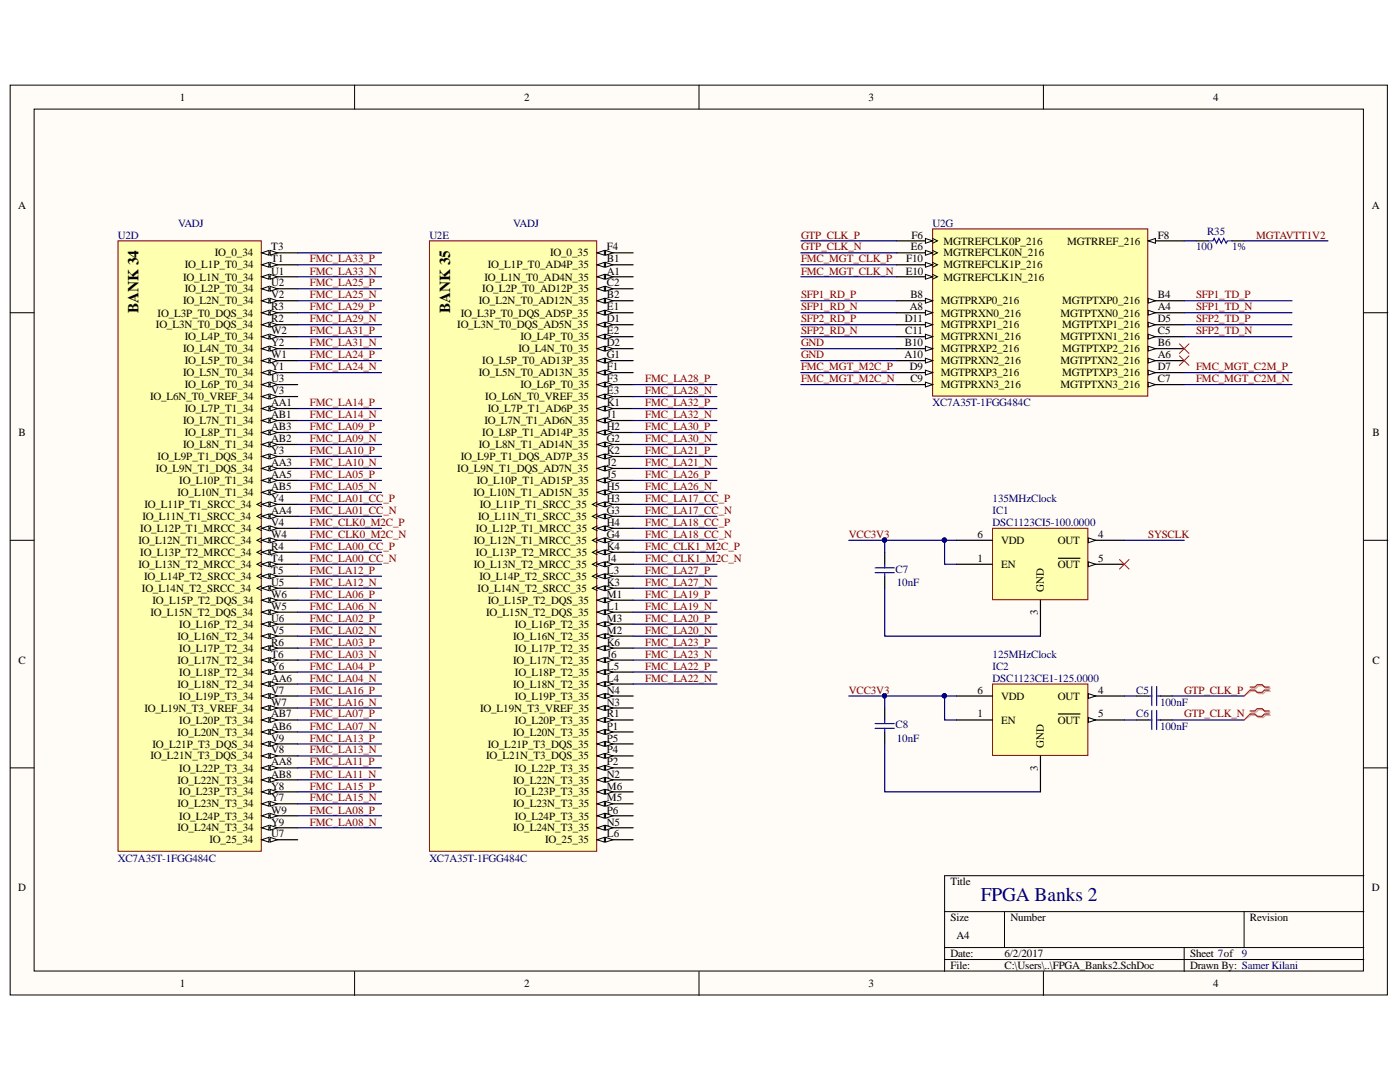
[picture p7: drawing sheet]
<svg xmlns="http://www.w3.org/2000/svg" width="279mm" height="216mm" viewBox="0 0 279 216" stroke-linecap="round" stroke-linejoin="round" font-family="sans-serif">
<defs><g id="words">
<text font-size="3.9" fill="#000080" x="195.7" y="179.9">FPGA Banks 2</text>
<g font-size="3">
<text x="27.7" y="62.4" transform="rotate(-90 27.7 62.4)">BANK 34</text>
<text x="89.8" y="62.4" transform="rotate(-90 89.8 62.4)">BANK 35</text>
</g>
<g font-size="2.2">
<text x="35.9" y="20.1">1</text>
<text x="104.6" y="20.1">2</text>
<text x="173.3" y="20.1">3</text>
<text x="242.1" y="20.1">4</text>
<text x="3.6" y="41.6">A</text>
<text x="273.8" y="41.6">A</text>
<text x="181.9" y="47.6">F6</text>
<text x="231.1" y="47.6">F8</text>
<text x="36.9" y="53.5">IO_L1P_T0_34</text>
<text x="42.9" y="51.2">IO_0_34</text>
<text x="54.1" y="50">T3</text>
<text x="54.1" y="52.3">T1</text>
<text x="97.4" y="53.5">IO_L1P_T0_AD4P_35</text>
<text x="109.8" y="51.2">IO_0_35</text>
<text x="121.1" y="50">F4</text>
<text x="121.1" y="52.3">B1</text>
<text x="180.8" y="52.3">F10</text>
<text x="181.8" y="50">E6</text>
<text x="188.3" y="51.2">MGTREFCLK0N_216</text>
<text x="188.3" y="48.8">MGTREFCLK0P_216</text>
<text x="188.3" y="53.5">MGTREFCLK1P_216</text>
<text x="213" y="48.8">MGTRREF_216</text>
<text x="36.5" y="56">IO_L1N_T0_34</text>
<text x="36.9" y="58.3">IO_L2P_T0_34</text>
<text x="54.1" y="54.8">U1</text>
<text x="54.1" y="57.2">U2</text>
<text x="54.1" y="59.5">V2</text>
<text x="96.3" y="58.3">IO_L2P_T0_AD12P_35</text>
<text x="96.7" y="56">IO_L1N_T0_AD4N_35</text>
<text x="121.1" y="54.8">A1</text>
<text x="121.1" y="57.2">C2</text>
<text x="121.1" y="59.5">B2</text>
<text x="180.8" y="54.8">E10</text>
<text x="181.7" y="59.5">B8</text>
<text x="188.3" y="56">MGTREFCLK1N_216</text>
<text x="231.1" y="59.5">B4</text>
<text x="31.1" y="65.5">IO_L3N_T0_DQS_34</text>
<text x="31.5" y="63.2">IO_L3P_T0_DQS_34</text>
<text x="36.5" y="60.7">IO_L2N_T0_34</text>
<text x="54.1" y="61.9">R3</text>
<text x="54.1" y="64.4">R2</text>
<text x="91.3" y="65.5">IO_L3N_T0_DQS_AD5N_35</text>
<text x="91.9" y="63.2">IO_L3P_T0_DQS_AD5P_35</text>
<text x="95.6" y="60.7">IO_L2N_T0_AD12N_35</text>
<text x="121.1" y="61.9">E1</text>
<text x="121.1" y="64.4">D1</text>
<text x="180.6" y="64.4">D11</text>
<text x="181.6" y="61.9">A8</text>
<text x="187.8" y="65.5">MGTPRXP1_216</text>
<text x="187.8" y="60.7">MGTPRXP0_216</text>
<text x="187.8" y="63.2">MGTPRXN0_216</text>
<text x="211.6" y="63.2">MGTPTXN0_216</text>
<text x="212" y="65.5">MGTPTXP1_216</text>
<text x="212" y="60.7">MGTPTXP0_216</text>
<text x="231.1" y="64.4">D5</text>
<text x="231.1" y="61.9">A4</text>
<text x="36.5" y="70.3">IO_L4N_T0_34</text>
<text x="36.9" y="67.9">IO_L4P_T0_34</text>
<text x="54.1" y="66.7">W2</text>
<text x="54.1" y="69.1">Y2</text>
<text x="54.1" y="71.5">W1</text>
<text x="103.4" y="70.3">IO_L4N_T0_35</text>
<text x="103.9" y="67.9">IO_L4P_T0_35</text>
<text x="121.1" y="66.7">E2</text>
<text x="121.1" y="69.1">D2</text>
<text x="121.1" y="71.5">G1</text>
<text x="180.5" y="71.5">A10</text>
<text x="180.6" y="69.1">B10</text>
<text x="180.7" y="66.7">C11</text>
<text x="187.8" y="70.3">MGTPRXP2_216</text>
<text x="187.8" y="67.9">MGTPRXN1_216</text>
<text x="211.6" y="67.9">MGTPTXN1_216</text>
<text x="212" y="70.3">MGTPTXP2_216</text>
<text x="231.1" y="69.1">B6</text>
<text x="231.1" y="71.5">A6</text>
<text x="231.1" y="66.7">C5</text>
<text x="36.5" y="75.1">IO_L5N_T0_34</text>
<text x="36.9" y="72.7">IO_L5P_T0_34</text>
<text x="36.9" y="77.5">IO_L6P_T0_34</text>
<text x="54.1" y="73.9">Y1</text>
<text x="54.1" y="76.3">U3</text>
<text x="95.6" y="75.1">IO_L5N_T0_AD13N_35</text>
<text x="96.3" y="72.7">IO_L5P_T0_AD13P_35</text>
<text x="103.9" y="77.5">IO_L6P_T0_35</text>
<text x="121.1" y="73.9">F1</text>
<text x="121.1" y="76.3">F3</text>
<text x="181.6" y="73.9">D9</text>
<text x="181.7" y="76.3">C9</text>
<text x="187.8" y="75.1">MGTPRXP3_216</text>
<text x="187.8" y="72.7">MGTPRXN2_216</text>
<text x="187.8" y="77.5">MGTPRXN3_216</text>
<text x="211.6" y="77.5">MGTPTXN3_216</text>
<text x="211.6" y="72.7">MGTPTXN2_216</text>
<text x="212" y="75.1">MGTPTXP3_216</text>
<text x="231.1" y="73.9">D7</text>
<text x="231.1" y="76.3">C7</text>
<text x="29.9" y="79.8">IO_L6N_T0_VREF_34</text>
<text x="36.9" y="82.3">IO_L7P_T1_34</text>
<text x="54.1" y="78.6">V3</text>
<text x="54.1" y="81.1">AA1</text>
<text x="54.1" y="83.5">AB1</text>
<text x="96.8" y="79.8">IO_L6N_T0_VREF_35</text>
<text x="97.4" y="82.3">IO_L7P_T1_AD6P_35</text>
<text x="121.1" y="78.6">E3</text>
<text x="121.1" y="81.1">K1</text>
<text x="121.1" y="83.5">J1</text>
<text x="3.7" y="87">B</text>
<text x="36.5" y="84.6">IO_L7N_T1_34</text>
<text x="36.5" y="89.4">IO_L8N_T1_34</text>
<text x="36.9" y="87">IO_L8P_T1_34</text>
<text x="54.1" y="85.8">AB3</text>
<text x="54.1" y="88.2">AB2</text>
<text x="95.6" y="89.4">IO_L8N_T1_AD14N_35</text>
<text x="96.3" y="87">IO_L8P_T1_AD14P_35</text>
<text x="96.7" y="84.6">IO_L7N_T1_AD6N_35</text>
<text x="121.1" y="85.8">H2</text>
<text x="121.1" y="88.2">G2</text>
<text x="273.9" y="87">B</text>
<text x="31.1" y="94.2">IO_L9N_T1_DQS_34</text>
<text x="31.5" y="91.8">IO_L9P_T1_DQS_34</text>
<text x="54.1" y="90.6">Y3</text>
<text x="54.1" y="93">AA3</text>
<text x="54.1" y="95.4">AA5</text>
<text x="91.3" y="94.2">IO_L9N_T1_DQS_AD7N_35</text>
<text x="91.9" y="91.8">IO_L9P_T1_DQS_AD7P_35</text>
<text x="121.1" y="90.6">K2</text>
<text x="121.1" y="93">J2</text>
<text x="121.1" y="95.4">J5</text>
<text x="28.8" y="101.4">IO_L11P_T1_SRCC_34</text>
<text x="35.4" y="99">IO_L10N_T1_34</text>
<text x="35.8" y="96.6">IO_L10P_T1_34</text>
<text x="54.1" y="97.8">AB5</text>
<text x="54.1" y="100.2">Y4</text>
<text x="94.5" y="99">IO_L10N_T1_AD15N_35</text>
<text x="95.2" y="96.6">IO_L10P_T1_AD15P_35</text>
<text x="95.7" y="101.4">IO_L11P_T1_SRCC_35</text>
<text x="121.1" y="97.8">H5</text>
<text x="121.1" y="100.2">H3</text>
<text x="28" y="106.1">IO_L12P_T1_MRCC_34</text>
<text x="28.4" y="103.8">IO_L11N_T1_SRCC_34</text>
<text x="54.1" y="102.6">AA4</text>
<text x="54.1" y="104.9">V4</text>
<text x="54.1" y="107.3">W4</text>
<text x="95" y="106.1">IO_L12P_T1_MRCC_35</text>
<text x="95.4" y="103.8">IO_L11N_T1_SRCC_35</text>
<text x="121.1" y="102.6">G3</text>
<text x="121.1" y="104.9">H4</text>
<text x="121.1" y="107.3">G4</text>
<text x="195.1" y="107.3">6</text>
<text x="219.2" y="107.3">4</text>
<text x="27.7" y="108.6">IO_L12N_T1_MRCC_34</text>
<text x="27.7" y="113.3">IO_L13N_T2_MRCC_34</text>
<text x="28" y="110.9">IO_L13P_T2_MRCC_34</text>
<text x="54.1" y="109.8">R4</text>
<text x="54.1" y="112.1">T4</text>
<text x="94.6" y="108.6">IO_L12N_T1_MRCC_35</text>
<text x="94.6" y="113.3">IO_L13N_T2_MRCC_35</text>
<text x="95" y="110.9">IO_L13P_T2_MRCC_35</text>
<text x="121.1" y="109.8">K4</text>
<text x="121.1" y="112.1">J4</text>
<text x="195.1" y="112.1">1</text>
<text x="199.8" y="108.6">VDD</text>
<text x="199.8" y="113.3">EN</text>
<text x="211.1" y="108.6">OUT</text>
<text x="211.1" y="113.3">OUT</text>
<text x="219.2" y="112.1">5</text>
<text x="28.3" y="118.1">IO_L14N_T2_SRCC_34</text>
<text x="28.8" y="115.7">IO_L14P_T2_SRCC_34</text>
<text x="54.1" y="114.5">T5</text>
<text x="54.1" y="116.9">U5</text>
<text x="54.1" y="119.3">W6</text>
<text x="95.3" y="118.1">IO_L14N_T2_SRCC_35</text>
<text x="95.7" y="115.7">IO_L14P_T2_SRCC_35</text>
<text x="121.1" y="114.5">L3</text>
<text x="121.1" y="116.9">K3</text>
<text x="121.1" y="119.3">M1</text>
<text x="208.3" y="118" transform="rotate(-90 208.3 118)">GND</text>
<text x="30" y="122.9">IO_L15N_T2_DQS_34</text>
<text x="30.5" y="120.5">IO_L15P_T2_DQS_34</text>
<text x="35.8" y="125.2">IO_L16P_T2_34</text>
<text x="54.1" y="121.7">W5</text>
<text x="54.1" y="124.1">U6</text>
<text x="97" y="122.9">IO_L15N_T2_DQS_35</text>
<text x="97.4" y="120.5">IO_L15P_T2_DQS_35</text>
<text x="102.8" y="125.2">IO_L16P_T2_35</text>
<text x="121.1" y="121.7">L1</text>
<text x="121.1" y="124.1">M3</text>
<text x="207.1" y="122.8" transform="rotate(-90 207.1 122.8)">3</text>
<text x="35.4" y="127.7">IO_L16N_T2_34</text>
<text x="35.8" y="130.1">IO_L17P_T2_34</text>
<text x="54.1" y="126.5">V5</text>
<text x="54.1" y="128.9">R6</text>
<text x="54.1" y="131.2">T6</text>
<text x="102.4" y="127.7">IO_L16N_T2_35</text>
<text x="102.8" y="130.1">IO_L17P_T2_35</text>
<text x="121.1" y="126.5">M2</text>
<text x="121.1" y="128.9">K6</text>
<text x="121.1" y="131.2">J6</text>
<text x="3.7" y="132.4">C</text>
<text x="35.4" y="132.4">IO_L17N_T2_34</text>
<text x="35.4" y="137.2">IO_L18N_T2_34</text>
<text x="35.8" y="134.8">IO_L18P_T2_34</text>
<text x="54.1" y="133.6">Y6</text>
<text x="54.1" y="136.1">AA6</text>
<text x="102.4" y="132.4">IO_L17N_T2_35</text>
<text x="102.4" y="137.2">IO_L18N_T2_35</text>
<text x="102.8" y="134.8">IO_L18P_T2_35</text>
<text x="121.1" y="133.6">L5</text>
<text x="121.1" y="136.1">L4</text>
<text x="273.9" y="132.4">C</text>
<text x="28.8" y="142">IO_L19N_T3_VREF_34</text>
<text x="35.8" y="139.6">IO_L19P_T3_34</text>
<text x="54.1" y="138.4">V7</text>
<text x="54.1" y="140.8">W7</text>
<text x="54.1" y="143.2">AB7</text>
<text x="95.8" y="142">IO_L19N_T3_VREF_35</text>
<text x="102.8" y="139.6">IO_L19P_T3_35</text>
<text x="121.1" y="138.4">N4</text>
<text x="121.1" y="140.8">N3</text>
<text x="121.1" y="143.2">R1</text>
<text x="195.1" y="138.4">6</text>
<text x="195.1" y="143.2">1</text>
<text x="199.8" y="139.6">VDD</text>
<text x="211.1" y="139.6">OUT</text>
<text x="219.2" y="138.4">4</text>
<text x="219.2" y="143.2">5</text>
<text x="30.5" y="149.2">IO_L21P_T3_DQS_34</text>
<text x="35.4" y="146.8">IO_L20N_T3_34</text>
<text x="35.8" y="144.4">IO_L20P_T3_34</text>
<text x="54.1" y="145.6">AB6</text>
<text x="54.1" y="148">V9</text>
<text x="97.4" y="149.2">IO_L21P_T3_DQS_35</text>
<text x="102.4" y="146.8">IO_L20N_T3_35</text>
<text x="102.8" y="144.4">IO_L20P_T3_35</text>
<text x="121.1" y="145.6">P1</text>
<text x="121.1" y="148">P5</text>
<text x="199.8" y="144.4">EN</text>
<text x="208.3" y="149.2" transform="rotate(-90 208.3 149.2)">GND</text>
<text x="211.1" y="144.4">OUT</text>
<text x="30" y="151.5">IO_L21N_T3_DQS_34</text>
<text x="35.8" y="154">IO_L22P_T3_34</text>
<text x="54.1" y="150.3">V8</text>
<text x="54.1" y="152.7">AA8</text>
<text x="54.1" y="155.2">AB8</text>
<text x="97" y="151.5">IO_L21N_T3_DQS_35</text>
<text x="102.8" y="154">IO_L22P_T3_35</text>
<text x="121.1" y="150.3">P4</text>
<text x="121.1" y="152.7">P2</text>
<text x="121.1" y="155.2">N2</text>
<text x="207.1" y="153.8" transform="rotate(-90 207.1 153.8)">3</text>
<text x="35.4" y="156.4">IO_L22N_T3_34</text>
<text x="35.4" y="161.1">IO_L23N_T3_34</text>
<text x="35.8" y="158.7">IO_L23P_T3_34</text>
<text x="54.1" y="157.5">Y8</text>
<text x="54.1" y="159.9">Y7</text>
<text x="102.4" y="156.4">IO_L22N_T3_35</text>
<text x="102.4" y="161.1">IO_L23N_T3_35</text>
<text x="102.8" y="158.7">IO_L23P_T3_35</text>
<text x="121.1" y="157.5">M6</text>
<text x="121.1" y="159.9">M5</text>
<text x="35.4" y="165.9">IO_L24N_T3_34</text>
<text x="35.8" y="163.5">IO_L24P_T3_34</text>
<text x="54.1" y="162.4">W9</text>
<text x="54.1" y="164.7">Y9</text>
<text x="54.1" y="167.1">U7</text>
<text x="102.4" y="165.9">IO_L24N_T3_35</text>
<text x="102.8" y="163.5">IO_L24P_T3_35</text>
<text x="121.1" y="162.4">P6</text>
<text x="121.1" y="164.7">N5</text>
<text x="121.1" y="167.1">L6</text>
<text x="41.8" y="168.3">IO_25_34</text>
<text x="108.8" y="168.3">IO_25_35</text>
<text x="3.6" y="177.8">D</text>
<text x="189.7" y="176.6">Title</text>
<text x="273.8" y="177.8">D</text>
<text x="189.7" y="183.8">Size</text>
<text x="201.7" y="183.8">Number</text>
<text x="249.4" y="183.8">Revision</text>
<text x="189.7" y="191">Date:</text>
<text x="190.9" y="187.4">A4</text>
<text x="200.5" y="191">6/2/2017</text>
<text x="237.5" y="191">Sheet 7of</text>
<text x="35.9" y="196.9">1</text>
<text x="104.6" y="196.9">2</text>
<text x="173.3" y="196.9">3</text>
<text x="189.7" y="193.4">File:</text>
<text x="200.5" y="193.4">C:\Users\..\FPGA_Banks2.SchDoc</text>
<text x="237.5" y="193.4">Drawn By: Samer Kilani</text>
<text x="242.1" y="196.9">4</text>
</g>
<g font-size="2.2" fill="#000080">
<text x="23.5" y="47.6">U2D</text>
<text x="35.5" y="45.2">VADJ</text>
<text x="85.7" y="47.6">U2E</text>
<text x="102.4" y="45.2">VADJ</text>
<text x="186.1" y="45.2">U2G</text>
<text x="240.9" y="46.8">R35</text>
<text x="238.7" y="50">100</text>
<text x="245.9" y="50">1%</text>
<text x="186.1" y="81.1">XC7A35T-1FGG484C</text>
<text x="198.1" y="100.2">135MHzClock</text>
<text x="198.1" y="102.6">IC1</text>
<text x="198.1" y="104.9">DSC1123CI5-100.0000</text>
<text x="178.7" y="114.2">C7</text>
<text x="179" y="116.9">10nF</text>
<text x="198.1" y="131.2">125MHzClock</text>
<text x="198.1" y="133.6">IC2</text>
<text x="198.1" y="136.1">DSC1123CE1-125.0000</text>
<text x="226.8" y="138.4">C5</text>
<text x="226.8" y="143.2">C6</text>
<text x="231.5" y="140.8">100nF</text>
<text x="178.7" y="145.4">C8</text>
<text x="179" y="148">10nF</text>
<text x="231.5" y="145.6">100nF</text>
<text x="23.5" y="171.9">XC7A35T-1FGG484C</text>
<text x="85.7" y="171.9">XC7A35T-1FGG484C</text>
<text x="247.8" y="191">9</text>
</g>
<g font-size="2.2" fill="#800000">
<text x="159.9" y="47.6">GTP_CLK_P</text>
<text x="250.7" y="47.6">MGTAVTT1V2</text>
<text x="61.8" y="52.3">FMC_LA33_P</text>
<text x="159.9" y="50">GTP_CLK_N</text>
<text x="159.9" y="52.3">FMC_MGT_CLK_P</text>
<text x="61.8" y="57.2">FMC_LA25_P</text>
<text x="61.8" y="59.5">FMC_LA25_N</text>
<text x="61.8" y="54.8">FMC_LA33_N</text>
<text x="159.9" y="54.8">FMC_MGT_CLK_N</text>
<text x="159.9" y="59.5">SFP1_RD_P</text>
<text x="238.7" y="59.5">SFP1_TD_P</text>
<text x="61.8" y="61.9">FMC_LA29_P</text>
<text x="61.8" y="64.4">FMC_LA29_N</text>
<text x="159.9" y="61.9">SFP1_RD_N</text>
<text x="159.9" y="64.4">SFP2_RD_P</text>
<text x="238.7" y="61.9">SFP1_TD_N</text>
<text x="238.7" y="64.4">SFP2_TD_P</text>
<text x="61.8" y="66.7">FMC_LA31_P</text>
<text x="61.8" y="69.1">FMC_LA31_N</text>
<text x="61.8" y="71.5">FMC_LA24_P</text>
<text x="159.9" y="69.1">GND</text>
<text x="159.9" y="71.5">GND</text>
<text x="159.9" y="66.7">SFP2_RD_N</text>
<text x="238.7" y="66.7">SFP2_TD_N</text>
<text x="61.8" y="73.9">FMC_LA24_N</text>
<text x="128.7" y="76.3">FMC_LA28_P</text>
<text x="159.9" y="73.9">FMC_MGT_M2C_P</text>
<text x="159.9" y="76.3">FMC_MGT_M2C_N</text>
<text x="238.7" y="73.9">FMC_MGT_C2M_P</text>
<text x="238.7" y="76.3">FMC_MGT_C2M_N</text>
<text x="61.8" y="81.1">FMC_LA14_P</text>
<text x="61.8" y="83.5">FMC_LA14_N</text>
<text x="128.7" y="78.6">FMC_LA28_N</text>
<text x="128.7" y="81.1">FMC_LA32_P</text>
<text x="128.7" y="83.5">FMC_LA32_N</text>
<text x="61.8" y="85.8">FMC_LA09_P</text>
<text x="61.8" y="88.2">FMC_LA09_N</text>
<text x="128.7" y="85.8">FMC_LA30_P</text>
<text x="128.7" y="88.2">FMC_LA30_N</text>
<text x="61.8" y="90.6">FMC_LA10_P</text>
<text x="61.8" y="93">FMC_LA10_N</text>
<text x="61.8" y="95.4">FMC_LA05_P</text>
<text x="128.7" y="95.4">FMC_LA26_P</text>
<text x="128.7" y="90.6">FMC_LA21_P</text>
<text x="128.7" y="93">FMC_LA21_N</text>
<text x="61.8" y="100.2">FMC_LA01_CC_P</text>
<text x="61.8" y="97.8">FMC_LA05_N</text>
<text x="128.7" y="100.2">FMC_LA17_CC_P</text>
<text x="128.7" y="97.8">FMC_LA26_N</text>
<text x="61.8" y="102.6">FMC_LA01_CC_N</text>
<text x="61.8" y="104.9">FMC_CLK0_M2C_P</text>
<text x="61.8" y="107.3">FMC_CLK0_M2C_N</text>
<text x="128.7" y="104.9">FMC_LA18_CC_P</text>
<text x="128.7" y="107.3">FMC_LA18_CC_N</text>
<text x="128.7" y="102.6">FMC_LA17_CC_N</text>
<text x="169.4" y="107.3">VCC3V3</text>
<text x="229.1" y="107.3">SYSCLK</text>
<text x="61.8" y="109.8">FMC_LA00_CC_P</text>
<text x="61.8" y="112.1">FMC_LA00_CC_N</text>
<text x="128.7" y="109.8">FMC_CLK1_M2C_P</text>
<text x="128.7" y="112.1">FMC_CLK1_M2C_N</text>
<text x="61.8" y="119.3">FMC_LA06_P</text>
<text x="61.8" y="114.5">FMC_LA12_P</text>
<text x="61.8" y="116.9">FMC_LA12_N</text>
<text x="128.7" y="114.5">FMC_LA27_P</text>
<text x="128.7" y="116.9">FMC_LA27_N</text>
<text x="128.7" y="119.3">FMC_LA19_P</text>
<text x="61.8" y="121.7">FMC_LA06_N</text>
<text x="61.8" y="124.1">FMC_LA02_P</text>
<text x="128.7" y="124.1">FMC_LA20_P</text>
<text x="128.7" y="121.7">FMC_LA19_N</text>
<text x="61.8" y="128.9">FMC_LA03_P</text>
<text x="61.8" y="131.2">FMC_LA03_N</text>
<text x="61.8" y="126.5">FMC_LA02_N</text>
<text x="128.7" y="126.5">FMC_LA20_N</text>
<text x="128.7" y="128.9">FMC_LA23_P</text>
<text x="128.7" y="131.2">FMC_LA23_N</text>
<text x="61.8" y="133.6">FMC_LA04_P</text>
<text x="61.8" y="136.1">FMC_LA04_N</text>
<text x="128.7" y="133.6">FMC_LA22_P</text>
<text x="128.7" y="136.1">FMC_LA22_N</text>
<text x="61.8" y="138.4">FMC_LA16_P</text>
<text x="61.8" y="140.8">FMC_LA16_N</text>
<text x="61.8" y="143.2">FMC_LA07_P</text>
<text x="169.4" y="138.4">VCC3V3</text>
<text x="236.3" y="138.4">GTP_CLK_P</text>
<text x="236.3" y="143.2">GTP_CLK_N</text>
<text x="61.8" y="148">FMC_LA13_P</text>
<text x="61.8" y="145.6">FMC_LA07_N</text>
<text x="61.8" y="150.3">FMC_LA13_N</text>
<text x="61.8" y="152.7">FMC_LA11_P</text>
<text x="61.8" y="155.2">FMC_LA11_N</text>
<text x="61.8" y="157.5">FMC_LA15_P</text>
<text x="61.8" y="159.9">FMC_LA15_N</text>
<text x="61.8" y="162.4">FMC_LA08_P</text>
<text x="61.8" y="164.7">FMC_LA08_N</text>
</g>
</g></defs>
<g fill="#fffcf8" stroke="#000" stroke-width=".2">
<path d="M2 17h274.9v181.5h-274.9z"/>
<path d="M6.8 21.8h265.3v172h-265.3z"/>
</g>
<g fill="none" stroke="#000" stroke-width=".2">
<path d="M70.8 17v4.8M139.5 17v4.8M208.2 17v4.8M2 62.4h4.8M272.2 62.4h4.8M2 107.8h4.8M272.2 107.8h4.8M2 153.2h4.8M272.2 153.2h4.8M272.2 174.7h-83.7v19.2M70.8 193.9v4.7M139.5 193.9v4.7"/>
<path d="M188.5 181.9h83.7M188.5 189.1h83.7M188.5 191.5h83.7M200.5 181.9v7.2M208.2 193.9v4.7M236.3 189.1v4.8M248.3 181.9v7.2"/>
</g>
<path d="M23.5 48.1h28.6v121.8h-28.6z" fill="#ffffb0" stroke="#800000" stroke-width=".2"/>
<path d="M52.2 50.5h7.2" fill="none" stroke="#000" stroke-width=".24"/>
<path d="M52.2 50.5l1.5-.5v.9z" fill="#fffcf8"/>
<path d="M52.2 50.5l1.5-.5v.9z" fill="none" stroke="#000" stroke-width=".2"/>
<path d="M53.9 50l1.4 .5-1.4 .4z" fill="#fffcf8"/>
<path d="M53.9 50l1.4 .5-1.4 .4z" fill="none" stroke="#000" stroke-width=".2"/>
<path d="M52.2 52.8h7.2" fill="none" stroke="#000" stroke-width=".24"/>
<path d="M52.2 52.8l1.5-.4v.9z" fill="#fffcf8"/>
<path d="M52.2 52.8l1.5-.4v.9z" fill="none" stroke="#000" stroke-width=".2"/>
<path d="M53.9 52.4l1.4 .4-1.4 .5z" fill="#fffcf8"/>
<path d="M53.9 52.4l1.4 .4-1.4 .5z" fill="none" stroke="#000" stroke-width=".2"/>
<path d="M52.2 55.2h7.2" fill="none" stroke="#000" stroke-width=".24"/>
<path d="M52.2 55.2l1.5-.4v.9z" fill="#fffcf8"/>
<path d="M52.2 55.2l1.5-.4v.9z" fill="none" stroke="#000" stroke-width=".2"/>
<path d="M53.9 54.8l1.4 .4-1.4 .5z" fill="#fffcf8"/>
<path d="M53.9 54.8l1.4 .4-1.4 .5z" fill="none" stroke="#000" stroke-width=".2"/>
<path d="M52.2 57.6h7.2" fill="none" stroke="#000" stroke-width=".24"/>
<path d="M52.2 57.6l1.5-.5v1z" fill="#fffcf8"/>
<path d="M52.2 57.6l1.5-.5v1z" fill="none" stroke="#000" stroke-width=".2"/>
<path d="M53.9 57.1l1.4 .5-1.4 .5z" fill="#fffcf8"/>
<path d="M53.9 57.1l1.4 .5-1.4 .5z" fill="none" stroke="#000" stroke-width=".2"/>
<path d="M52.2 60h7.2" fill="none" stroke="#000" stroke-width=".24"/>
<path d="M52.2 60l1.5-.5v1z" fill="#fffcf8"/>
<path d="M52.2 60l1.5-.5v1z" fill="none" stroke="#000" stroke-width=".2"/>
<path d="M53.9 59.5l1.4 .5-1.4 .5z" fill="#fffcf8"/>
<path d="M53.9 59.5l1.4 .5-1.4 .5z" fill="none" stroke="#000" stroke-width=".2"/>
<path d="M52.2 62.4h7.2" fill="none" stroke="#000" stroke-width=".24"/>
<path d="M52.2 62.4l1.5-.5v1z" fill="#fffcf8"/>
<path d="M52.2 62.4l1.5-.5v1z" fill="none" stroke="#000" stroke-width=".2"/>
<path d="M53.9 61.9l1.4 .5-1.4 .5z" fill="#fffcf8"/>
<path d="M53.9 61.9l1.4 .5-1.4 .5z" fill="none" stroke="#000" stroke-width=".2"/>
<path d="M52.2 64.8h7.2" fill="none" stroke="#000" stroke-width=".24"/>
<path d="M52.2 64.8l1.5-.5v1z" fill="#fffcf8"/>
<path d="M52.2 64.8l1.5-.5v1z" fill="none" stroke="#000" stroke-width=".2"/>
<path d="M53.9 64.3l1.4 .5-1.4 .5z" fill="#fffcf8"/>
<path d="M53.9 64.3l1.4 .5-1.4 .5z" fill="none" stroke="#000" stroke-width=".2"/>
<path d="M52.2 67.2h7.2" fill="none" stroke="#000" stroke-width=".24"/>
<path d="M52.2 67.2l1.5-.5v1z" fill="#fffcf8"/>
<path d="M52.2 67.2l1.5-.5v1z" fill="none" stroke="#000" stroke-width=".2"/>
<path d="M53.9 66.7l1.4 .5-1.4 .5z" fill="#fffcf8"/>
<path d="M53.9 66.7l1.4 .5-1.4 .5z" fill="none" stroke="#000" stroke-width=".2"/>
<path d="M52.2 69.6h7.2" fill="none" stroke="#000" stroke-width=".24"/>
<path d="M52.2 69.6l1.5-.5v.9z" fill="#fffcf8"/>
<path d="M52.2 69.6l1.5-.5v.9z" fill="none" stroke="#000" stroke-width=".2"/>
<path d="M53.9 69.1l1.4 .5-1.4 .4z" fill="#fffcf8"/>
<path d="M53.9 69.1l1.4 .5-1.4 .4z" fill="none" stroke="#000" stroke-width=".2"/>
<path d="M52.2 72h7.2" fill="none" stroke="#000" stroke-width=".24"/>
<path d="M52.2 72l1.5-.5v.9z" fill="#fffcf8"/>
<path d="M52.2 72l1.5-.5v.9z" fill="none" stroke="#000" stroke-width=".2"/>
<path d="M53.9 71.5l1.4 .5-1.4 .4z" fill="#fffcf8"/>
<path d="M53.9 71.5l1.4 .5-1.4 .4z" fill="none" stroke="#000" stroke-width=".2"/>
<path d="M52.2 74.4h7.2" fill="none" stroke="#000" stroke-width=".24"/>
<path d="M52.2 74.4l1.5-.5v.9z" fill="#fffcf8"/>
<path d="M52.2 74.4l1.5-.5v.9z" fill="none" stroke="#000" stroke-width=".2"/>
<path d="M53.9 73.9l1.4 .5-1.4 .4z" fill="#fffcf8"/>
<path d="M53.9 73.9l1.4 .5-1.4 .4z" fill="none" stroke="#000" stroke-width=".2"/>
<path d="M52.2 76.7h7.2" fill="none" stroke="#000" stroke-width=".24"/>
<path d="M52.2 76.7l1.5-.4v.9z" fill="#fffcf8"/>
<path d="M52.2 76.7l1.5-.4v.9z" fill="none" stroke="#000" stroke-width=".2"/>
<path d="M53.9 76.3l1.4 .4-1.4 .5z" fill="#fffcf8"/>
<path d="M53.9 76.3l1.4 .4-1.4 .5z" fill="none" stroke="#000" stroke-width=".2"/>
<path d="M52.2 79.1h7.2" fill="none" stroke="#000" stroke-width=".24"/>
<path d="M52.2 79.1l1.5-.4v.9z" fill="#fffcf8"/>
<path d="M52.2 79.1l1.5-.4v.9z" fill="none" stroke="#000" stroke-width=".2"/>
<path d="M53.9 78.7l1.4 .4-1.4 .5z" fill="#fffcf8"/>
<path d="M53.9 78.7l1.4 .4-1.4 .5z" fill="none" stroke="#000" stroke-width=".2"/>
<path d="M52.2 81.5h7.2" fill="none" stroke="#000" stroke-width=".24"/>
<path d="M52.2 81.5l1.5-.5v1z" fill="#fffcf8"/>
<path d="M52.2 81.5l1.5-.5v1z" fill="none" stroke="#000" stroke-width=".2"/>
<path d="M53.9 81l1.4 .5-1.4 .5z" fill="#fffcf8"/>
<path d="M53.9 81l1.4 .5-1.4 .5z" fill="none" stroke="#000" stroke-width=".2"/>
<path d="M52.2 83.9h7.2" fill="none" stroke="#000" stroke-width=".24"/>
<path d="M52.2 83.9l1.5-.5v1z" fill="#fffcf8"/>
<path d="M52.2 83.9l1.5-.5v1z" fill="none" stroke="#000" stroke-width=".2"/>
<path d="M53.9 83.4l1.4 .5-1.4 .5z" fill="#fffcf8"/>
<path d="M53.9 83.4l1.4 .5-1.4 .5z" fill="none" stroke="#000" stroke-width=".2"/>
<path d="M52.2 86.3h7.2" fill="none" stroke="#000" stroke-width=".24"/>
<path d="M52.2 86.3l1.5-.5v1z" fill="#fffcf8"/>
<path d="M52.2 86.3l1.5-.5v1z" fill="none" stroke="#000" stroke-width=".2"/>
<path d="M53.9 85.8l1.4 .5-1.4 .5z" fill="#fffcf8"/>
<path d="M53.9 85.8l1.4 .5-1.4 .5z" fill="none" stroke="#000" stroke-width=".2"/>
<path d="M52.2 88.7h7.2" fill="none" stroke="#000" stroke-width=".24"/>
<path d="M52.2 88.7l1.5-.5v1z" fill="#fffcf8"/>
<path d="M52.2 88.7l1.5-.5v1z" fill="none" stroke="#000" stroke-width=".2"/>
<path d="M53.9 88.2l1.4 .5-1.4 .5z" fill="#fffcf8"/>
<path d="M53.9 88.2l1.4 .5-1.4 .5z" fill="none" stroke="#000" stroke-width=".2"/>
<path d="M52.2 91.1h7.2" fill="none" stroke="#000" stroke-width=".24"/>
<path d="M52.2 91.1l1.5-.5v1z" fill="#fffcf8"/>
<path d="M52.2 91.1l1.5-.5v1z" fill="none" stroke="#000" stroke-width=".2"/>
<path d="M53.9 90.6l1.4 .5-1.4 .5z" fill="#fffcf8"/>
<path d="M53.9 90.6l1.4 .5-1.4 .5z" fill="none" stroke="#000" stroke-width=".2"/>
<path d="M52.2 93.5h7.2" fill="none" stroke="#000" stroke-width=".24"/>
<path d="M52.2 93.5l1.5-.5v.9z" fill="#fffcf8"/>
<path d="M52.2 93.5l1.5-.5v.9z" fill="none" stroke="#000" stroke-width=".2"/>
<path d="M53.9 93l1.4 .5-1.4 .4z" fill="#fffcf8"/>
<path d="M53.9 93l1.4 .5-1.4 .4z" fill="none" stroke="#000" stroke-width=".2"/>
<path d="M52.2 95.9h7.2" fill="none" stroke="#000" stroke-width=".24"/>
<path d="M52.2 95.9l1.5-.5v.9z" fill="#fffcf8"/>
<path d="M52.2 95.9l1.5-.5v.9z" fill="none" stroke="#000" stroke-width=".2"/>
<path d="M53.9 95.4l1.4 .5-1.4 .4z" fill="#fffcf8"/>
<path d="M53.9 95.4l1.4 .5-1.4 .4z" fill="none" stroke="#000" stroke-width=".2"/>
<path d="M52.2 98.3h7.2" fill="none" stroke="#000" stroke-width=".24"/>
<path d="M52.2 98.3l1.5-.5v.9z" fill="#fffcf8"/>
<path d="M52.2 98.3l1.5-.5v.9z" fill="none" stroke="#000" stroke-width=".2"/>
<path d="M53.9 97.8l1.4 .5-1.4 .4z" fill="#fffcf8"/>
<path d="M53.9 97.8l1.4 .5-1.4 .4zM52.2 100.2l-.9 .4 .9 .5" fill="none" stroke="#000" stroke-width=".2"/>
<path d="M52.2 100.6h7.2" fill="none" stroke="#000" stroke-width=".24"/>
<path d="M52.2 100.6l1.5-.4v.9z" fill="#fffcf8"/>
<path d="M52.2 100.6l1.5-.4v.9z" fill="none" stroke="#000" stroke-width=".2"/>
<path d="M53.9 100.2l1.4 .4-1.4 .5z" fill="#fffcf8"/>
<path d="M52.2 102.6l-.9 .4 .9 .5M53.9 100.2l1.4 .4-1.4 .5z" fill="none" stroke="#000" stroke-width=".2"/>
<path d="M52.2 103h7.2" fill="none" stroke="#000" stroke-width=".24"/>
<path d="M52.2 103l1.5-.4v.9z" fill="#fffcf8"/>
<path d="M52.2 103l1.5-.4v.9z" fill="none" stroke="#000" stroke-width=".2"/>
<path d="M53.9 102.6l1.4 .4-1.4 .5z" fill="#fffcf8"/>
<path d="M52.2 104.9l-.9 .5 .9 .5M53.9 102.6l1.4 .4-1.4 .5z" fill="none" stroke="#000" stroke-width=".2"/>
<path d="M52.2 105.4h7.2" fill="none" stroke="#000" stroke-width=".24"/>
<path d="M52.2 105.4l1.5-.5v1z" fill="#fffcf8"/>
<path d="M52.2 105.4l1.5-.5v1z" fill="none" stroke="#000" stroke-width=".2"/>
<path d="M53.9 104.9l1.4 .5-1.4 .5z" fill="#fffcf8"/>
<path d="M52.2 107.3l-.9 .5 .9 .5M53.9 104.9l1.4 .5-1.4 .5z" fill="none" stroke="#000" stroke-width=".2"/>
<path d="M52.2 107.8h7.2" fill="none" stroke="#000" stroke-width=".24"/>
<path d="M52.2 107.8l1.5-.5v1z" fill="#fffcf8"/>
<path d="M52.2 107.8l1.5-.5v1z" fill="none" stroke="#000" stroke-width=".2"/>
<path d="M53.9 107.3l1.4 .5-1.4 .5z" fill="#fffcf8"/>
<path d="M52.2 109.7l-.9 .5 .9 .5M53.9 107.3l1.4 .5-1.4 .5z" fill="none" stroke="#000" stroke-width=".2"/>
<path d="M52.2 110.2h7.2" fill="none" stroke="#000" stroke-width=".24"/>
<path d="M52.2 110.2l1.5-.5v1z" fill="#fffcf8"/>
<path d="M52.2 110.2l1.5-.5v1z" fill="none" stroke="#000" stroke-width=".2"/>
<path d="M53.9 109.7l1.4 .5-1.4 .5z" fill="#fffcf8"/>
<path d="M52.2 112.1l-.9 .5 .9 .5M53.9 109.7l1.4 .5-1.4 .5z" fill="none" stroke="#000" stroke-width=".2"/>
<path d="M52.2 112.6h7.2" fill="none" stroke="#000" stroke-width=".24"/>
<path d="M52.2 112.6l1.5-.5v1z" fill="#fffcf8"/>
<path d="M52.2 112.6l1.5-.5v1z" fill="none" stroke="#000" stroke-width=".2"/>
<path d="M53.9 112.1l1.4 .5-1.4 .5z" fill="#fffcf8"/>
<path d="M52.2 114.5l-.9 .5 .9 .5M53.9 112.1l1.4 .5-1.4 .5z" fill="none" stroke="#000" stroke-width=".2"/>
<path d="M52.2 115h7.2" fill="none" stroke="#000" stroke-width=".24"/>
<path d="M52.2 115l1.5-.5v1z" fill="#fffcf8"/>
<path d="M52.2 115l1.5-.5v1z" fill="none" stroke="#000" stroke-width=".2"/>
<path d="M53.9 114.5l1.4 .5-1.4 .5z" fill="#fffcf8"/>
<path d="M52.2 116.9l-.9 .5 .9 .4M53.9 114.5l1.4 .5-1.4 .5z" fill="none" stroke="#000" stroke-width=".2"/>
<path d="M52.2 117.4h7.2" fill="none" stroke="#000" stroke-width=".24"/>
<path d="M52.2 117.4l1.5-.5v.9z" fill="#fffcf8"/>
<path d="M52.2 117.4l1.5-.5v.9z" fill="none" stroke="#000" stroke-width=".2"/>
<path d="M53.9 116.9l1.4 .5-1.4 .4z" fill="#fffcf8"/>
<path d="M53.9 116.9l1.4 .5-1.4 .4z" fill="none" stroke="#000" stroke-width=".2"/>
<path d="M52.2 119.8h7.2" fill="none" stroke="#000" stroke-width=".24"/>
<path d="M52.2 119.8l1.5-.5v.9z" fill="#fffcf8"/>
<path d="M52.2 119.8l1.5-.5v.9z" fill="none" stroke="#000" stroke-width=".2"/>
<path d="M53.9 119.3l1.4 .5-1.4 .4z" fill="#fffcf8"/>
<path d="M53.9 119.3l1.4 .5-1.4 .4z" fill="none" stroke="#000" stroke-width=".2"/>
<path d="M52.2 122.2h7.2" fill="none" stroke="#000" stroke-width=".24"/>
<path d="M52.2 122.2l1.5-.5v.9z" fill="#fffcf8"/>
<path d="M52.2 122.2l1.5-.5v.9z" fill="none" stroke="#000" stroke-width=".2"/>
<path d="M53.9 121.7l1.4 .5-1.4 .4z" fill="#fffcf8"/>
<path d="M53.9 121.7l1.4 .5-1.4 .4z" fill="none" stroke="#000" stroke-width=".2"/>
<path d="M52.2 124.5h7.2" fill="none" stroke="#000" stroke-width=".24"/>
<path d="M52.2 124.5l1.5-.4v.9z" fill="#fffcf8"/>
<path d="M52.2 124.5l1.5-.4v.9z" fill="none" stroke="#000" stroke-width=".2"/>
<path d="M53.9 124.1l1.4 .4-1.4 .5z" fill="#fffcf8"/>
<path d="M53.9 124.1l1.4 .4-1.4 .5z" fill="none" stroke="#000" stroke-width=".2"/>
<path d="M52.2 126.9h7.2" fill="none" stroke="#000" stroke-width=".24"/>
<path d="M52.2 126.9l1.5-.4v.9z" fill="#fffcf8"/>
<path d="M52.2 126.9l1.5-.4v.9z" fill="none" stroke="#000" stroke-width=".2"/>
<path d="M53.9 126.5l1.4 .4-1.4 .5z" fill="#fffcf8"/>
<path d="M53.9 126.5l1.4 .4-1.4 .5z" fill="none" stroke="#000" stroke-width=".2"/>
<path d="M52.2 129.3h7.2" fill="none" stroke="#000" stroke-width=".24"/>
<path d="M52.2 129.3l1.5-.5v1z" fill="#fffcf8"/>
<path d="M52.2 129.3l1.5-.5v1z" fill="none" stroke="#000" stroke-width=".2"/>
<path d="M53.9 128.8l1.4 .5-1.4 .5z" fill="#fffcf8"/>
<path d="M53.9 128.8l1.4 .5-1.4 .5z" fill="none" stroke="#000" stroke-width=".2"/>
<path d="M52.2 131.7h7.2" fill="none" stroke="#000" stroke-width=".24"/>
<path d="M52.2 131.7l1.5-.5v1z" fill="#fffcf8"/>
<path d="M52.2 131.7l1.5-.5v1z" fill="none" stroke="#000" stroke-width=".2"/>
<path d="M53.9 131.2l1.4 .5-1.4 .5z" fill="#fffcf8"/>
<path d="M53.9 131.2l1.4 .5-1.4 .5z" fill="none" stroke="#000" stroke-width=".2"/>
<path d="M52.2 134.1h7.2" fill="none" stroke="#000" stroke-width=".24"/>
<path d="M52.2 134.1l1.5-.5v1z" fill="#fffcf8"/>
<path d="M52.2 134.1l1.5-.5v1z" fill="none" stroke="#000" stroke-width=".2"/>
<path d="M53.9 133.6l1.4 .5-1.4 .5z" fill="#fffcf8"/>
<path d="M53.9 133.6l1.4 .5-1.4 .5z" fill="none" stroke="#000" stroke-width=".2"/>
<path d="M52.2 136.5h7.2" fill="none" stroke="#000" stroke-width=".24"/>
<path d="M52.2 136.5l1.5-.5v1z" fill="#fffcf8"/>
<path d="M52.2 136.5l1.5-.5v1z" fill="none" stroke="#000" stroke-width=".2"/>
<path d="M53.9 136l1.4 .5-1.4 .5z" fill="#fffcf8"/>
<path d="M53.9 136l1.4 .5-1.4 .5z" fill="none" stroke="#000" stroke-width=".2"/>
<path d="M52.2 138.9h7.2" fill="none" stroke="#000" stroke-width=".24"/>
<path d="M52.2 138.9l1.5-.5v1z" fill="#fffcf8"/>
<path d="M52.2 138.9l1.5-.5v1z" fill="none" stroke="#000" stroke-width=".2"/>
<path d="M53.9 138.4l1.4 .5-1.4 .5z" fill="#fffcf8"/>
<path d="M53.9 138.4l1.4 .5-1.4 .5z" fill="none" stroke="#000" stroke-width=".2"/>
<path d="M52.2 141.3h7.2" fill="none" stroke="#000" stroke-width=".24"/>
<path d="M52.2 141.3l1.5-.5v1z" fill="#fffcf8"/>
<path d="M52.2 141.3l1.5-.5v1z" fill="none" stroke="#000" stroke-width=".2"/>
<path d="M53.9 140.8l1.4 .5-1.4 .5z" fill="#fffcf8"/>
<path d="M53.9 140.8l1.4 .5-1.4 .5z" fill="none" stroke="#000" stroke-width=".2"/>
<path d="M52.2 143.7h7.2" fill="none" stroke="#000" stroke-width=".24"/>
<path d="M52.2 143.7l1.5-.5v.9z" fill="#fffcf8"/>
<path d="M52.2 143.7l1.5-.5v.9z" fill="none" stroke="#000" stroke-width=".2"/>
<path d="M53.9 143.2l1.4 .5-1.4 .4z" fill="#fffcf8"/>
<path d="M53.9 143.2l1.4 .5-1.4 .4z" fill="none" stroke="#000" stroke-width=".2"/>
<path d="M52.2 146.1h7.2" fill="none" stroke="#000" stroke-width=".24"/>
<path d="M52.2 146.1l1.5-.5v.9z" fill="#fffcf8"/>
<path d="M52.2 146.1l1.5-.5v.9z" fill="none" stroke="#000" stroke-width=".2"/>
<path d="M53.9 145.6l1.4 .5-1.4 .4z" fill="#fffcf8"/>
<path d="M53.9 145.6l1.4 .5-1.4 .4z" fill="none" stroke="#000" stroke-width=".2"/>
<path d="M52.2 148.4h7.2" fill="none" stroke="#000" stroke-width=".24"/>
<path d="M52.2 148.4l1.5-.4v.9z" fill="#fffcf8"/>
<path d="M52.2 148.4l1.5-.4v.9z" fill="none" stroke="#000" stroke-width=".2"/>
<path d="M53.9 148l1.4 .4-1.4 .5z" fill="#fffcf8"/>
<path d="M53.9 148l1.4 .4-1.4 .5z" fill="none" stroke="#000" stroke-width=".2"/>
<path d="M52.2 150.8h7.2" fill="none" stroke="#000" stroke-width=".24"/>
<path d="M52.2 150.8l1.5-.4v.9z" fill="#fffcf8"/>
<path d="M52.2 150.8l1.5-.4v.9z" fill="none" stroke="#000" stroke-width=".2"/>
<path d="M53.9 150.4l1.4 .4-1.4 .5z" fill="#fffcf8"/>
<path d="M53.9 150.4l1.4 .4-1.4 .5z" fill="none" stroke="#000" stroke-width=".2"/>
<path d="M52.2 153.2h7.2" fill="none" stroke="#000" stroke-width=".24"/>
<path d="M52.2 153.2l1.5-.5v1z" fill="#fffcf8"/>
<path d="M52.2 153.2l1.5-.5v1z" fill="none" stroke="#000" stroke-width=".2"/>
<path d="M53.9 152.7l1.4 .5-1.4 .5z" fill="#fffcf8"/>
<path d="M53.9 152.7l1.4 .5-1.4 .5z" fill="none" stroke="#000" stroke-width=".2"/>
<path d="M52.2 155.6h7.2" fill="none" stroke="#000" stroke-width=".24"/>
<path d="M52.2 155.6l1.5-.5v1z" fill="#fffcf8"/>
<path d="M52.2 155.6l1.5-.5v1z" fill="none" stroke="#000" stroke-width=".2"/>
<path d="M53.9 155.1l1.4 .5-1.4 .5z" fill="#fffcf8"/>
<path d="M53.9 155.1l1.4 .5-1.4 .5z" fill="none" stroke="#000" stroke-width=".2"/>
<path d="M52.2 158h7.2" fill="none" stroke="#000" stroke-width=".24"/>
<path d="M52.2 158l1.5-.5v1z" fill="#fffcf8"/>
<path d="M52.2 158l1.5-.5v1z" fill="none" stroke="#000" stroke-width=".2"/>
<path d="M53.9 157.5l1.4 .5-1.4 .5z" fill="#fffcf8"/>
<path d="M53.9 157.5l1.4 .5-1.4 .5z" fill="none" stroke="#000" stroke-width=".2"/>
<path d="M52.2 160.4h7.2" fill="none" stroke="#000" stroke-width=".24"/>
<path d="M52.2 160.4l1.5-.5v1z" fill="#fffcf8"/>
<path d="M52.2 160.4l1.5-.5v1z" fill="none" stroke="#000" stroke-width=".2"/>
<path d="M53.9 159.9l1.4 .5-1.4 .5z" fill="#fffcf8"/>
<path d="M53.9 159.9l1.4 .5-1.4 .5z" fill="none" stroke="#000" stroke-width=".2"/>
<path d="M52.2 162.8h7.2" fill="none" stroke="#000" stroke-width=".24"/>
<path d="M52.2 162.8l1.5-.5v1z" fill="#fffcf8"/>
<path d="M52.2 162.8l1.5-.5v1z" fill="none" stroke="#000" stroke-width=".2"/>
<path d="M53.9 162.3l1.4 .5-1.4 .5z" fill="#fffcf8"/>
<path d="M53.9 162.3l1.4 .5-1.4 .5z" fill="none" stroke="#000" stroke-width=".2"/>
<path d="M52.2 165.2h7.2" fill="none" stroke="#000" stroke-width=".24"/>
<path d="M52.2 165.2l1.5-.5v1z" fill="#fffcf8"/>
<path d="M52.2 165.2l1.5-.5v1z" fill="none" stroke="#000" stroke-width=".2"/>
<path d="M53.9 164.7l1.4 .5-1.4 .5z" fill="#fffcf8"/>
<path d="M53.9 164.7l1.4 .5-1.4 .5z" fill="none" stroke="#000" stroke-width=".2"/>
<path d="M52.2 167.6h7.2" fill="none" stroke="#000" stroke-width=".24"/>
<path d="M52.2 167.6l1.5-.5v.9z" fill="#fffcf8"/>
<path d="M52.2 167.6l1.5-.5v.9z" fill="none" stroke="#000" stroke-width=".2"/>
<path d="M53.9 167.1l1.4 .5-1.4 .4z" fill="#fffcf8"/>
<path d="M53.9 167.1l1.4 .5-1.4 .4z" fill="none" stroke="#000" stroke-width=".2"/>
<path d="M85.7 48.1h33.4v121.8h-33.4z" fill="#ffffb0" stroke="#800000" stroke-width=".2"/>
<path d="M119.2 50.5h7.2" fill="none" stroke="#000" stroke-width=".24"/>
<path d="M119.2 50.5l1.4-.5v.9z" fill="#fffcf8"/>
<path d="M119.2 50.5l1.4-.5v.9z" fill="none" stroke="#000" stroke-width=".2"/>
<path d="M120.9 50l1.4 .5-1.4 .4z" fill="#fffcf8"/>
<path d="M120.9 50l1.4 .5-1.4 .4z" fill="none" stroke="#000" stroke-width=".2"/>
<path d="M119.2 52.8h7.2" fill="none" stroke="#000" stroke-width=".24"/>
<path d="M119.2 52.8l1.4-.4v.9z" fill="#fffcf8"/>
<path d="M119.2 52.8l1.4-.4v.9z" fill="none" stroke="#000" stroke-width=".2"/>
<path d="M120.9 52.4l1.4 .4-1.4 .5z" fill="#fffcf8"/>
<path d="M120.9 52.4l1.4 .4-1.4 .5z" fill="none" stroke="#000" stroke-width=".2"/>
<path d="M119.2 55.2h7.2" fill="none" stroke="#000" stroke-width=".24"/>
<path d="M119.2 55.2l1.4-.4v.9z" fill="#fffcf8"/>
<path d="M119.2 55.2l1.4-.4v.9z" fill="none" stroke="#000" stroke-width=".2"/>
<path d="M120.9 54.8l1.4 .4-1.4 .5z" fill="#fffcf8"/>
<path d="M120.9 54.8l1.4 .4-1.4 .5z" fill="none" stroke="#000" stroke-width=".2"/>
<path d="M119.2 57.6h7.2" fill="none" stroke="#000" stroke-width=".24"/>
<path d="M119.2 57.6l1.4-.5v1z" fill="#fffcf8"/>
<path d="M119.2 57.6l1.4-.5v1z" fill="none" stroke="#000" stroke-width=".2"/>
<path d="M120.9 57.1l1.4 .5-1.4 .5z" fill="#fffcf8"/>
<path d="M120.9 57.1l1.4 .5-1.4 .5z" fill="none" stroke="#000" stroke-width=".2"/>
<path d="M119.2 60h7.2" fill="none" stroke="#000" stroke-width=".24"/>
<path d="M119.2 60l1.4-.5v1z" fill="#fffcf8"/>
<path d="M119.2 60l1.4-.5v1z" fill="none" stroke="#000" stroke-width=".2"/>
<path d="M120.9 59.5l1.4 .5-1.4 .5z" fill="#fffcf8"/>
<path d="M120.9 59.5l1.4 .5-1.4 .5z" fill="none" stroke="#000" stroke-width=".2"/>
<path d="M119.2 62.4h7.2" fill="none" stroke="#000" stroke-width=".24"/>
<path d="M119.2 62.4l1.4-.5v1z" fill="#fffcf8"/>
<path d="M119.2 62.4l1.4-.5v1z" fill="none" stroke="#000" stroke-width=".2"/>
<path d="M120.9 61.9l1.4 .5-1.4 .5z" fill="#fffcf8"/>
<path d="M120.9 61.9l1.4 .5-1.4 .5z" fill="none" stroke="#000" stroke-width=".2"/>
<path d="M119.2 64.8h7.2" fill="none" stroke="#000" stroke-width=".24"/>
<path d="M119.2 64.8l1.4-.5v1z" fill="#fffcf8"/>
<path d="M119.2 64.8l1.4-.5v1z" fill="none" stroke="#000" stroke-width=".2"/>
<path d="M120.9 64.3l1.4 .5-1.4 .5z" fill="#fffcf8"/>
<path d="M120.9 64.3l1.4 .5-1.4 .5z" fill="none" stroke="#000" stroke-width=".2"/>
<path d="M119.2 67.2h7.2" fill="none" stroke="#000" stroke-width=".24"/>
<path d="M119.2 67.2l1.4-.5v1z" fill="#fffcf8"/>
<path d="M119.2 67.2l1.4-.5v1z" fill="none" stroke="#000" stroke-width=".2"/>
<path d="M120.9 66.7l1.4 .5-1.4 .5z" fill="#fffcf8"/>
<path d="M120.9 66.7l1.4 .5-1.4 .5z" fill="none" stroke="#000" stroke-width=".2"/>
<path d="M119.2 69.6h7.2" fill="none" stroke="#000" stroke-width=".24"/>
<path d="M119.2 69.6l1.4-.5v.9z" fill="#fffcf8"/>
<path d="M119.2 69.6l1.4-.5v.9z" fill="none" stroke="#000" stroke-width=".2"/>
<path d="M120.9 69.1l1.4 .5-1.4 .4z" fill="#fffcf8"/>
<path d="M120.9 69.1l1.4 .5-1.4 .4z" fill="none" stroke="#000" stroke-width=".2"/>
<path d="M119.2 72h7.2" fill="none" stroke="#000" stroke-width=".24"/>
<path d="M119.2 72l1.4-.5v.9z" fill="#fffcf8"/>
<path d="M119.2 72l1.4-.5v.9z" fill="none" stroke="#000" stroke-width=".2"/>
<path d="M120.9 71.5l1.4 .5-1.4 .4z" fill="#fffcf8"/>
<path d="M120.9 71.5l1.4 .5-1.4 .4z" fill="none" stroke="#000" stroke-width=".2"/>
<path d="M119.2 74.4h7.2" fill="none" stroke="#000" stroke-width=".24"/>
<path d="M119.2 74.4l1.4-.5v.9z" fill="#fffcf8"/>
<path d="M119.2 74.4l1.4-.5v.9z" fill="none" stroke="#000" stroke-width=".2"/>
<path d="M120.9 73.9l1.4 .5-1.4 .4z" fill="#fffcf8"/>
<path d="M120.9 73.9l1.4 .5-1.4 .4z" fill="none" stroke="#000" stroke-width=".2"/>
<path d="M119.2 76.7h7.2" fill="none" stroke="#000" stroke-width=".24"/>
<path d="M119.2 76.7l1.4-.4v.9z" fill="#fffcf8"/>
<path d="M119.2 76.7l1.4-.4v.9z" fill="none" stroke="#000" stroke-width=".2"/>
<path d="M120.9 76.3l1.4 .4-1.4 .5z" fill="#fffcf8"/>
<path d="M120.9 76.3l1.4 .4-1.4 .5z" fill="none" stroke="#000" stroke-width=".2"/>
<path d="M119.2 79.1h7.2" fill="none" stroke="#000" stroke-width=".24"/>
<path d="M119.2 79.1l1.4-.4v.9z" fill="#fffcf8"/>
<path d="M119.2 79.1l1.4-.4v.9z" fill="none" stroke="#000" stroke-width=".2"/>
<path d="M120.9 78.7l1.4 .4-1.4 .5z" fill="#fffcf8"/>
<path d="M120.9 78.7l1.4 .4-1.4 .5z" fill="none" stroke="#000" stroke-width=".2"/>
<path d="M119.2 81.5h7.2" fill="none" stroke="#000" stroke-width=".24"/>
<path d="M119.2 81.5l1.4-.5v1z" fill="#fffcf8"/>
<path d="M119.2 81.5l1.4-.5v1z" fill="none" stroke="#000" stroke-width=".2"/>
<path d="M120.9 81l1.4 .5-1.4 .5z" fill="#fffcf8"/>
<path d="M120.9 81l1.4 .5-1.4 .5z" fill="none" stroke="#000" stroke-width=".2"/>
<path d="M119.2 83.9h7.2" fill="none" stroke="#000" stroke-width=".24"/>
<path d="M119.2 83.9l1.4-.5v1z" fill="#fffcf8"/>
<path d="M119.2 83.9l1.4-.5v1z" fill="none" stroke="#000" stroke-width=".2"/>
<path d="M120.9 83.4l1.4 .5-1.4 .5z" fill="#fffcf8"/>
<path d="M120.9 83.4l1.4 .5-1.4 .5z" fill="none" stroke="#000" stroke-width=".2"/>
<path d="M119.2 86.3h7.2" fill="none" stroke="#000" stroke-width=".24"/>
<path d="M119.2 86.3l1.4-.5v1z" fill="#fffcf8"/>
<path d="M119.2 86.3l1.4-.5v1z" fill="none" stroke="#000" stroke-width=".2"/>
<path d="M120.9 85.8l1.4 .5-1.4 .5z" fill="#fffcf8"/>
<path d="M120.9 85.8l1.4 .5-1.4 .5z" fill="none" stroke="#000" stroke-width=".2"/>
<path d="M119.2 88.7h7.2" fill="none" stroke="#000" stroke-width=".24"/>
<path d="M119.2 88.7l1.4-.5v1z" fill="#fffcf8"/>
<path d="M119.2 88.7l1.4-.5v1z" fill="none" stroke="#000" stroke-width=".2"/>
<path d="M120.9 88.2l1.4 .5-1.4 .5z" fill="#fffcf8"/>
<path d="M120.9 88.2l1.4 .5-1.4 .5z" fill="none" stroke="#000" stroke-width=".2"/>
<path d="M119.2 91.1h7.2" fill="none" stroke="#000" stroke-width=".24"/>
<path d="M119.2 91.1l1.4-.5v1z" fill="#fffcf8"/>
<path d="M119.2 91.1l1.4-.5v1z" fill="none" stroke="#000" stroke-width=".2"/>
<path d="M120.9 90.6l1.4 .5-1.4 .5z" fill="#fffcf8"/>
<path d="M120.9 90.6l1.4 .5-1.4 .5z" fill="none" stroke="#000" stroke-width=".2"/>
<path d="M119.2 93.5h7.2" fill="none" stroke="#000" stroke-width=".24"/>
<path d="M119.2 93.5l1.4-.5v.9z" fill="#fffcf8"/>
<path d="M119.2 93.5l1.4-.5v.9z" fill="none" stroke="#000" stroke-width=".2"/>
<path d="M120.9 93l1.4 .5-1.4 .4z" fill="#fffcf8"/>
<path d="M120.9 93l1.4 .5-1.4 .4z" fill="none" stroke="#000" stroke-width=".2"/>
<path d="M119.2 95.9h7.2" fill="none" stroke="#000" stroke-width=".24"/>
<path d="M119.2 95.9l1.4-.5v.9z" fill="#fffcf8"/>
<path d="M119.2 95.9l1.4-.5v.9z" fill="none" stroke="#000" stroke-width=".2"/>
<path d="M120.9 95.4l1.4 .5-1.4 .4z" fill="#fffcf8"/>
<path d="M120.9 95.4l1.4 .5-1.4 .4z" fill="none" stroke="#000" stroke-width=".2"/>
<path d="M119.2 98.3h7.2" fill="none" stroke="#000" stroke-width=".24"/>
<path d="M119.2 98.3l1.4-.5v.9z" fill="#fffcf8"/>
<path d="M119.2 98.3l1.4-.5v.9z" fill="none" stroke="#000" stroke-width=".2"/>
<path d="M120.9 97.8l1.4 .5-1.4 .4z" fill="#fffcf8"/>
<path d="M120.9 97.8l1.4 .5-1.4 .4zM119.2 100.2l-1 .4 1 .5" fill="none" stroke="#000" stroke-width=".2"/>
<path d="M119.2 100.6h7.2" fill="none" stroke="#000" stroke-width=".24"/>
<path d="M119.2 100.6l1.4-.4v.9z" fill="#fffcf8"/>
<path d="M119.2 100.6l1.4-.4v.9z" fill="none" stroke="#000" stroke-width=".2"/>
<path d="M120.9 100.2l1.4 .4-1.4 .5z" fill="#fffcf8"/>
<path d="M119.2 102.6l-1 .4 1 .5M120.9 100.2l1.4 .4-1.4 .5z" fill="none" stroke="#000" stroke-width=".2"/>
<path d="M119.2 103h7.2" fill="none" stroke="#000" stroke-width=".24"/>
<path d="M119.2 103l1.4-.4v.9z" fill="#fffcf8"/>
<path d="M119.2 103l1.4-.4v.9z" fill="none" stroke="#000" stroke-width=".2"/>
<path d="M120.9 102.6l1.4 .4-1.4 .5z" fill="#fffcf8"/>
<path d="M119.2 104.9l-1 .5 1 .5M120.9 102.6l1.4 .4-1.4 .5z" fill="none" stroke="#000" stroke-width=".2"/>
<path d="M119.2 105.4h7.2" fill="none" stroke="#000" stroke-width=".24"/>
<path d="M119.2 105.4l1.4-.5v1z" fill="#fffcf8"/>
<path d="M119.2 105.4l1.4-.5v1z" fill="none" stroke="#000" stroke-width=".2"/>
<path d="M120.9 104.9l1.4 .5-1.4 .5z" fill="#fffcf8"/>
<path d="M119.2 107.3l-1 .5 1 .5M120.9 104.9l1.4 .5-1.4 .5z" fill="none" stroke="#000" stroke-width=".2"/>
<path d="M119.2 107.8h7.2" fill="none" stroke="#000" stroke-width=".24"/>
<path d="M119.2 107.8l1.4-.5v1z" fill="#fffcf8"/>
<path d="M119.2 107.8l1.4-.5v1z" fill="none" stroke="#000" stroke-width=".2"/>
<path d="M120.9 107.3l1.4 .5-1.4 .5z" fill="#fffcf8"/>
<path d="M119.2 109.7l-1 .5 1 .5M120.9 107.3l1.4 .5-1.4 .5z" fill="none" stroke="#000" stroke-width=".2"/>
<path d="M119.2 110.2h7.2" fill="none" stroke="#000" stroke-width=".24"/>
<path d="M119.2 110.2l1.4-.5v1z" fill="#fffcf8"/>
<path d="M119.2 110.2l1.4-.5v1z" fill="none" stroke="#000" stroke-width=".2"/>
<path d="M120.9 109.7l1.4 .5-1.4 .5z" fill="#fffcf8"/>
<path d="M119.2 112.1l-1 .5 1 .5M120.9 109.7l1.4 .5-1.4 .5z" fill="none" stroke="#000" stroke-width=".2"/>
<path d="M119.2 112.6h7.2" fill="none" stroke="#000" stroke-width=".24"/>
<path d="M119.2 112.6l1.4-.5v1z" fill="#fffcf8"/>
<path d="M119.2 112.6l1.4-.5v1z" fill="none" stroke="#000" stroke-width=".2"/>
<path d="M120.9 112.1l1.4 .5-1.4 .5z" fill="#fffcf8"/>
<path d="M119.2 114.5l-1 .5 1 .5M120.9 112.1l1.4 .5-1.4 .5z" fill="none" stroke="#000" stroke-width=".2"/>
<path d="M119.2 115h7.2" fill="none" stroke="#000" stroke-width=".24"/>
<path d="M119.2 115l1.4-.5v1z" fill="#fffcf8"/>
<path d="M119.2 115l1.4-.5v1z" fill="none" stroke="#000" stroke-width=".2"/>
<path d="M120.9 114.5l1.4 .5-1.4 .5z" fill="#fffcf8"/>
<path d="M119.2 116.9l-1 .5 1 .4M120.9 114.5l1.4 .5-1.4 .5z" fill="none" stroke="#000" stroke-width=".2"/>
<path d="M119.2 117.4h7.2" fill="none" stroke="#000" stroke-width=".24"/>
<path d="M119.2 117.4l1.4-.5v.9z" fill="#fffcf8"/>
<path d="M119.2 117.4l1.4-.5v.9z" fill="none" stroke="#000" stroke-width=".2"/>
<path d="M120.9 116.9l1.4 .5-1.4 .4z" fill="#fffcf8"/>
<path d="M120.9 116.9l1.4 .5-1.4 .4z" fill="none" stroke="#000" stroke-width=".2"/>
<path d="M119.2 119.8h7.2" fill="none" stroke="#000" stroke-width=".24"/>
<path d="M119.2 119.8l1.4-.5v.9z" fill="#fffcf8"/>
<path d="M119.2 119.8l1.4-.5v.9z" fill="none" stroke="#000" stroke-width=".2"/>
<path d="M120.9 119.3l1.4 .5-1.4 .4z" fill="#fffcf8"/>
<path d="M120.9 119.3l1.4 .5-1.4 .4z" fill="none" stroke="#000" stroke-width=".2"/>
<path d="M119.2 122.2h7.2" fill="none" stroke="#000" stroke-width=".24"/>
<path d="M119.2 122.2l1.4-.5v.9z" fill="#fffcf8"/>
<path d="M119.2 122.2l1.4-.5v.9z" fill="none" stroke="#000" stroke-width=".2"/>
<path d="M120.9 121.7l1.4 .5-1.4 .4z" fill="#fffcf8"/>
<path d="M120.9 121.7l1.4 .5-1.4 .4z" fill="none" stroke="#000" stroke-width=".2"/>
<path d="M119.2 124.5h7.2" fill="none" stroke="#000" stroke-width=".24"/>
<path d="M119.2 124.5l1.4-.4v.9z" fill="#fffcf8"/>
<path d="M119.2 124.5l1.4-.4v.9z" fill="none" stroke="#000" stroke-width=".2"/>
<path d="M120.9 124.1l1.4 .4-1.4 .5z" fill="#fffcf8"/>
<path d="M120.9 124.1l1.4 .4-1.4 .5z" fill="none" stroke="#000" stroke-width=".2"/>
<path d="M119.2 126.9h7.2" fill="none" stroke="#000" stroke-width=".24"/>
<path d="M119.2 126.9l1.4-.4v.9z" fill="#fffcf8"/>
<path d="M119.2 126.9l1.4-.4v.9z" fill="none" stroke="#000" stroke-width=".2"/>
<path d="M120.9 126.5l1.4 .4-1.4 .5z" fill="#fffcf8"/>
<path d="M120.9 126.5l1.4 .4-1.4 .5z" fill="none" stroke="#000" stroke-width=".2"/>
<path d="M119.2 129.3h7.2" fill="none" stroke="#000" stroke-width=".24"/>
<path d="M119.2 129.3l1.4-.5v1z" fill="#fffcf8"/>
<path d="M119.2 129.3l1.4-.5v1z" fill="none" stroke="#000" stroke-width=".2"/>
<path d="M120.9 128.8l1.4 .5-1.4 .5z" fill="#fffcf8"/>
<path d="M120.9 128.8l1.4 .5-1.4 .5z" fill="none" stroke="#000" stroke-width=".2"/>
<path d="M119.2 131.7h7.2" fill="none" stroke="#000" stroke-width=".24"/>
<path d="M119.2 131.7l1.4-.5v1z" fill="#fffcf8"/>
<path d="M119.2 131.7l1.4-.5v1z" fill="none" stroke="#000" stroke-width=".2"/>
<path d="M120.9 131.2l1.4 .5-1.4 .5z" fill="#fffcf8"/>
<path d="M120.9 131.2l1.4 .5-1.4 .5z" fill="none" stroke="#000" stroke-width=".2"/>
<path d="M119.2 134.1h7.2" fill="none" stroke="#000" stroke-width=".24"/>
<path d="M119.2 134.1l1.4-.5v1z" fill="#fffcf8"/>
<path d="M119.2 134.1l1.4-.5v1z" fill="none" stroke="#000" stroke-width=".2"/>
<path d="M120.9 133.6l1.4 .5-1.4 .5z" fill="#fffcf8"/>
<path d="M120.9 133.6l1.4 .5-1.4 .5z" fill="none" stroke="#000" stroke-width=".2"/>
<path d="M119.2 136.5h7.2" fill="none" stroke="#000" stroke-width=".24"/>
<path d="M119.2 136.5l1.4-.5v1z" fill="#fffcf8"/>
<path d="M119.2 136.5l1.4-.5v1z" fill="none" stroke="#000" stroke-width=".2"/>
<path d="M120.9 136l1.4 .5-1.4 .5z" fill="#fffcf8"/>
<path d="M120.9 136l1.4 .5-1.4 .5z" fill="none" stroke="#000" stroke-width=".2"/>
<path d="M119.2 138.9h7.2" fill="none" stroke="#000" stroke-width=".24"/>
<path d="M119.2 138.9l1.4-.5v1z" fill="#fffcf8"/>
<path d="M119.2 138.9l1.4-.5v1z" fill="none" stroke="#000" stroke-width=".2"/>
<path d="M120.9 138.4l1.4 .5-1.4 .5z" fill="#fffcf8"/>
<path d="M120.9 138.4l1.4 .5-1.4 .5z" fill="none" stroke="#000" stroke-width=".2"/>
<path d="M119.2 141.3h7.2" fill="none" stroke="#000" stroke-width=".24"/>
<path d="M119.2 141.3l1.4-.5v1z" fill="#fffcf8"/>
<path d="M119.2 141.3l1.4-.5v1z" fill="none" stroke="#000" stroke-width=".2"/>
<path d="M120.9 140.8l1.4 .5-1.4 .5z" fill="#fffcf8"/>
<path d="M120.9 140.8l1.4 .5-1.4 .5z" fill="none" stroke="#000" stroke-width=".2"/>
<path d="M119.2 143.7h7.2" fill="none" stroke="#000" stroke-width=".24"/>
<path d="M119.2 143.7l1.4-.5v.9z" fill="#fffcf8"/>
<path d="M119.2 143.7l1.4-.5v.9z" fill="none" stroke="#000" stroke-width=".2"/>
<path d="M120.9 143.2l1.4 .5-1.4 .4z" fill="#fffcf8"/>
<path d="M120.9 143.2l1.4 .5-1.4 .4z" fill="none" stroke="#000" stroke-width=".2"/>
<path d="M119.2 146.1h7.2" fill="none" stroke="#000" stroke-width=".24"/>
<path d="M119.2 146.1l1.4-.5v.9z" fill="#fffcf8"/>
<path d="M119.2 146.1l1.4-.5v.9z" fill="none" stroke="#000" stroke-width=".2"/>
<path d="M120.9 145.6l1.4 .5-1.4 .4z" fill="#fffcf8"/>
<path d="M120.9 145.6l1.4 .5-1.4 .4z" fill="none" stroke="#000" stroke-width=".2"/>
<path d="M119.2 148.4h7.2" fill="none" stroke="#000" stroke-width=".24"/>
<path d="M119.2 148.4l1.4-.4v.9z" fill="#fffcf8"/>
<path d="M119.2 148.4l1.4-.4v.9z" fill="none" stroke="#000" stroke-width=".2"/>
<path d="M120.9 148l1.4 .4-1.4 .5z" fill="#fffcf8"/>
<path d="M120.9 148l1.4 .4-1.4 .5z" fill="none" stroke="#000" stroke-width=".2"/>
<path d="M119.2 150.8h7.2" fill="none" stroke="#000" stroke-width=".24"/>
<path d="M119.2 150.8l1.4-.4v.9z" fill="#fffcf8"/>
<path d="M119.2 150.8l1.4-.4v.9z" fill="none" stroke="#000" stroke-width=".2"/>
<path d="M120.9 150.4l1.4 .4-1.4 .5z" fill="#fffcf8"/>
<path d="M120.9 150.4l1.4 .4-1.4 .5z" fill="none" stroke="#000" stroke-width=".2"/>
<path d="M119.2 153.2h7.2" fill="none" stroke="#000" stroke-width=".24"/>
<path d="M119.2 153.2l1.4-.5v1z" fill="#fffcf8"/>
<path d="M119.2 153.2l1.4-.5v1z" fill="none" stroke="#000" stroke-width=".2"/>
<path d="M120.9 152.7l1.4 .5-1.4 .5z" fill="#fffcf8"/>
<path d="M120.9 152.7l1.4 .5-1.4 .5z" fill="none" stroke="#000" stroke-width=".2"/>
<path d="M119.2 155.6h7.2" fill="none" stroke="#000" stroke-width=".24"/>
<path d="M119.2 155.6l1.4-.5v1z" fill="#fffcf8"/>
<path d="M119.2 155.6l1.4-.5v1z" fill="none" stroke="#000" stroke-width=".2"/>
<path d="M120.9 155.1l1.4 .5-1.4 .5z" fill="#fffcf8"/>
<path d="M120.9 155.1l1.4 .5-1.4 .5z" fill="none" stroke="#000" stroke-width=".2"/>
<path d="M119.2 158h7.2" fill="none" stroke="#000" stroke-width=".24"/>
<path d="M119.2 158l1.4-.5v1z" fill="#fffcf8"/>
<path d="M119.2 158l1.4-.5v1z" fill="none" stroke="#000" stroke-width=".2"/>
<path d="M120.9 157.5l1.4 .5-1.4 .5z" fill="#fffcf8"/>
<path d="M120.9 157.5l1.4 .5-1.4 .5z" fill="none" stroke="#000" stroke-width=".2"/>
<path d="M119.2 160.4h7.2" fill="none" stroke="#000" stroke-width=".24"/>
<path d="M119.2 160.4l1.4-.5v1z" fill="#fffcf8"/>
<path d="M119.2 160.4l1.4-.5v1z" fill="none" stroke="#000" stroke-width=".2"/>
<path d="M120.9 159.9l1.4 .5-1.4 .5z" fill="#fffcf8"/>
<path d="M120.9 159.9l1.4 .5-1.4 .5z" fill="none" stroke="#000" stroke-width=".2"/>
<path d="M119.2 162.8h7.2" fill="none" stroke="#000" stroke-width=".24"/>
<path d="M119.2 162.8l1.4-.5v1z" fill="#fffcf8"/>
<path d="M119.2 162.8l1.4-.5v1z" fill="none" stroke="#000" stroke-width=".2"/>
<path d="M120.9 162.3l1.4 .5-1.4 .5z" fill="#fffcf8"/>
<path d="M120.9 162.3l1.4 .5-1.4 .5z" fill="none" stroke="#000" stroke-width=".2"/>
<path d="M119.2 165.2h7.2" fill="none" stroke="#000" stroke-width=".24"/>
<path d="M119.2 165.2l1.4-.5v1z" fill="#fffcf8"/>
<path d="M119.2 165.2l1.4-.5v1z" fill="none" stroke="#000" stroke-width=".2"/>
<path d="M120.9 164.7l1.4 .5-1.4 .5z" fill="#fffcf8"/>
<path d="M120.9 164.7l1.4 .5-1.4 .5z" fill="none" stroke="#000" stroke-width=".2"/>
<path d="M119.2 167.6h7.2" fill="none" stroke="#000" stroke-width=".24"/>
<path d="M119.2 167.6l1.4-.5v.9z" fill="#fffcf8"/>
<path d="M119.2 167.6l1.4-.5v.9z" fill="none" stroke="#000" stroke-width=".2"/>
<path d="M120.9 167.1l1.4 .5-1.4 .4z" fill="#fffcf8"/>
<path d="M120.9 167.1l1.4 .5-1.4 .4z" fill="none" stroke="#000" stroke-width=".2"/>
<path d="M186.1 45.7h43v33.3h-43z" fill="#ffffb0" stroke="#800000" stroke-width=".2"/>
<path d="M229.2 48.1h7.1" fill="none" stroke="#000" stroke-width=".24"/>
<path d="M229.2 48.1l1.4-.5v.9z" fill="#fffcf8"/>
<path d="M186.1 50l1 .5-1 .4M229.2 48.1l1.4-.5v.9z" fill="none" stroke="#000" stroke-width=".2"/>
<path d="M179 50.5h7.1" fill="none" stroke="#000" stroke-width=".24"/>
<path d="M184.7 50l1.4 .5-1.4 .4z" fill="#fffcf8"/>
<path d="M184.7 50l1.4 .5-1.4 .4zM186.1 47.6l1 .5-1 .4" fill="none" stroke="#000" stroke-width=".2"/>
<path d="M179 48.1h7.1" fill="none" stroke="#000" stroke-width=".24"/>
<path d="M184.7 47.6l1.4 .5-1.4 .4z" fill="#fffcf8"/>
<path d="M184.7 47.6l1.4 .5-1.4 .4z" fill="none" stroke="#000" stroke-width=".2"/>
<path d="M179 64.8h7.1" fill="none" stroke="#000" stroke-width=".24"/>
<path d="M184.7 64.3l1.4 .5-1.4 .5z" fill="#fffcf8"/>
<path d="M184.7 64.3l1.4 .5-1.4 .5z" fill="none" stroke="#000" stroke-width=".2"/>
<path d="M179 69.6h7.1" fill="none" stroke="#000" stroke-width=".24"/>
<path d="M184.7 69.1l1.4 .5-1.4 .4z" fill="#fffcf8"/>
<path d="M184.7 69.1l1.4 .5-1.4 .4z" fill="none" stroke="#000" stroke-width=".2"/>
<path d="M179 74.4h7.1" fill="none" stroke="#000" stroke-width=".24"/>
<path d="M184.7 73.9l1.4 .5-1.4 .4z" fill="#fffcf8"/>
<path d="M184.7 73.9l1.4 .5-1.4 .4z" fill="none" stroke="#000" stroke-width=".2"/>
<path d="M179 60h7.1" fill="none" stroke="#000" stroke-width=".24"/>
<path d="M184.7 59.5l1.4 .5-1.4 .5z" fill="#fffcf8"/>
<path d="M184.7 59.5l1.4 .5-1.4 .5z" fill="none" stroke="#000" stroke-width=".2"/>
<path d="M229.2 74.4h7.1" fill="none" stroke="#000" stroke-width=".24"/>
<path d="M229.2 73.9l1.4 .5-1.4 .4z" fill="#fffcf8"/>
<path d="M229.2 73.9l1.4 .5-1.4 .4z" fill="none" stroke="#000" stroke-width=".2"/>
<path d="M229.2 69.6h7.1" fill="none" stroke="#000" stroke-width=".24"/>
<path d="M229.2 69.1l1.4 .5-1.4 .4z" fill="#fffcf8"/>
<path d="M186.1 52.4l1 .4-1 .5M229.2 69.1l1.4 .5-1.4 .4z" fill="none" stroke="#000" stroke-width=".2"/>
<path d="M179 52.8h7.1" fill="none" stroke="#000" stroke-width=".24"/>
<path d="M184.7 52.4l1.4 .4-1.4 .5z" fill="#fffcf8"/>
<path d="M184.7 52.4l1.4 .4-1.4 .5zM186.1 54.8l1 .4-1 .5" fill="none" stroke="#000" stroke-width=".2"/>
<path d="M179 55.2h7.1" fill="none" stroke="#000" stroke-width=".24"/>
<path d="M184.7 54.8l1.4 .4-1.4 .5z" fill="#fffcf8"/>
<path d="M184.7 54.8l1.4 .4-1.4 .5z" fill="none" stroke="#000" stroke-width=".2"/>
<path d="M179 67.2h7.1" fill="none" stroke="#000" stroke-width=".24"/>
<path d="M184.7 66.7l1.4 .5-1.4 .5z" fill="#fffcf8"/>
<path d="M184.7 66.7l1.4 .5-1.4 .5z" fill="none" stroke="#000" stroke-width=".2"/>
<path d="M179 72h7.1" fill="none" stroke="#000" stroke-width=".24"/>
<path d="M184.7 71.5l1.4 .5-1.4 .4z" fill="#fffcf8"/>
<path d="M184.7 71.5l1.4 .5-1.4 .4z" fill="none" stroke="#000" stroke-width=".2"/>
<path d="M179 76.7h7.1" fill="none" stroke="#000" stroke-width=".24"/>
<path d="M184.7 76.3l1.4 .4-1.4 .5z" fill="#fffcf8"/>
<path d="M184.7 76.3l1.4 .4-1.4 .5z" fill="none" stroke="#000" stroke-width=".2"/>
<path d="M179 62.4h7.1" fill="none" stroke="#000" stroke-width=".24"/>
<path d="M184.7 61.9l1.4 .5-1.4 .5z" fill="#fffcf8"/>
<path d="M184.7 61.9l1.4 .5-1.4 .5z" fill="none" stroke="#000" stroke-width=".2"/>
<path d="M229.2 76.7h7.1" fill="none" stroke="#000" stroke-width=".24"/>
<path d="M229.2 76.3l1.4 .4-1.4 .5z" fill="#fffcf8"/>
<path d="M229.2 76.3l1.4 .4-1.4 .5z" fill="none" stroke="#000" stroke-width=".2"/>
<path d="M229.2 72h7.1" fill="none" stroke="#000" stroke-width=".24"/>
<path d="M229.2 71.5l1.4 .5-1.4 .4z" fill="#fffcf8"/>
<path d="M229.2 71.5l1.4 .5-1.4 .4z" fill="none" stroke="#000" stroke-width=".2"/>
<path d="M229.2 64.8h7.1" fill="none" stroke="#000" stroke-width=".24"/>
<path d="M229.2 64.3l1.4 .5-1.4 .5z" fill="#fffcf8"/>
<path d="M229.2 64.3l1.4 .5-1.4 .5z" fill="none" stroke="#000" stroke-width=".2"/>
<path d="M229.2 67.2h7.1" fill="none" stroke="#000" stroke-width=".24"/>
<path d="M229.2 66.7l1.4 .5-1.4 .5z" fill="#fffcf8"/>
<path d="M229.2 66.7l1.4 .5-1.4 .5z" fill="none" stroke="#000" stroke-width=".2"/>
<path d="M229.2 60h7.1" fill="none" stroke="#000" stroke-width=".24"/>
<path d="M229.2 59.5l1.4 .5-1.4 .5z" fill="#fffcf8"/>
<path d="M229.2 59.5l1.4 .5-1.4 .5z" fill="none" stroke="#000" stroke-width=".2"/>
<path d="M229.2 62.4h7.1" fill="none" stroke="#000" stroke-width=".24"/>
<path d="M229.2 61.9l1.4 .5-1.4 .5z" fill="#fffcf8"/>
<path d="M229.2 61.9l1.4 .5-1.4 .5z" fill="none" stroke="#000" stroke-width=".2"/>
<path d="M198.1 105.4h19v14.3h-19z" fill="#ffffb0" stroke="#800000" stroke-width=".2"/>
<path d="M190.9 107.8h7.2M190.9 112.6h7.2M217.2 107.8h7.2" fill="none" stroke="#000" stroke-width=".24"/>
<path d="M217.2 107.3l1.4 .5-1.4 .5z" fill="#fffcf8"/>
<path d="M217.2 107.3l1.4 .5-1.4 .5z" fill="none" stroke="#000" stroke-width=".2"/>
<path d="M217.2 112.6h7.2" fill="none" stroke="#000" stroke-width=".24"/>
<path d="M217.2 112.1l1.4 .5-1.4 .5z" fill="#fffcf8"/>
<path d="M217.2 112.1l1.4 .5-1.4 .5z" fill="none" stroke="#000" stroke-width=".2"/>
<path d="M238.7 48.1h2.4M245.9 48.1h2.4M176.6 110.2v2.4M176.6 115v2.4M207.6 119.8v7.1M211.2 111.4h4.3M226.8 138.9h2.4M231.5 138.9h2.4M176.6 141.3v2.4M176.6 146.1v2.3M226.8 143.7h2.4M231.5 143.7h2.4" fill="none" stroke="#000" stroke-width=".24"/>
<g fill="none" stroke="#000080" stroke-width=".24">
<path d="M159.8 50.5h19.2M159.8 48.1h19.2M159.8 52.8h19.2M159.8 55.2h19.2M236.3 48.1h2.4M248.3 48.1h16.7M159.8 76.7h19.2M159.8 74.4h19.2M159.8 60h19.2M159.8 62.4h19.2M159.8 69.6h19.2M159.8 72h19.2"/>
<path d="M159.8 64.8h19.2M159.8 67.2h19.2M236.3 76.7h21.5M236.3 74.4h21.5M169.4 107.8h21.5M176.6 117.4v9.5h31M176.6 107.8v2.4M188.5 107.8v4.8h2.4M169.4 138.9h21.5M176.6 138.9v2.4M188.5 138.9v4.8h2.4M224.4 138.9h2.4"/>
<path d="M233.9 138.9h14.4M176.6 148.4v9.6h31M224.4 143.7h2.4M233.9 143.7h14.4"/>
</g>
<g fill="none" stroke="#00f" stroke-width=".24">
<path d="M241.1 48.1h1l.2-.5 .5 .9 .5-.9 .4 .9 .5-.9 .5 .9 .2-.4h1M174.6 113.3h3.9M174.6 114.3h3.9M176.6 112.6v.7M176.6 114.3v.7M229.2 138.9h.7M229.9 137v3.8M230.8 137v3.8M230.8 138.9h.7M174.6 144.4h3.9M174.6 145.3h3.9M176.6 143.7v.7"/>
<path d="M176.6 145.3v.8M229.2 143.7h.7M229.9 141.8v3.8M230.8 141.8v3.8M230.8 143.7h.7"/>
</g>
<g fill="#000080" stroke="#000080" stroke-width=".2">
<circle cx="188.5" cy="107.8" r=".43"/>
<circle cx="176.5" cy="107.8" r=".43"/>
<circle cx="188.5" cy="138.8" r=".43"/>
<circle cx="176.5" cy="138.8" r=".43"/>
</g>
<path d="M249.7 137.3h1l.5-.4h.9l.5 .4h.9M249.7 137.9h1l.5 .5h.9l.5-.5h.9M249.7 142.1h1l.5-.5h.9l.5 .5h.9M249.7 142.7h1l.5 .5h.9l.5-.5h.9" fill="none" stroke="#d0a19e" stroke-width=".24"/>
<path d="M249.7 137.9l-1.4 1M249.7 142.7l-1.4 1" fill="none" stroke="#d0a19e" stroke-width=".2"/>
<path d="M249.5 137.1h.9l.5-.5h1l.5 .5h.9M249.5 137.7h.9l.5 .5h1l.5-.5h.9M249.5 141.9h.9l.5-.5h1l.5 .5h.9M249.5 142.5h.9l.5 .4h1l.5-.4h.9" fill="none" stroke="#f00" stroke-width=".24"/>
<path d="M235.4 71l1.9 1.9M235.4 68.6l1.9 1.9M237.3 71l-1.9 1.9M237.3 68.6l-1.9 1.9M249.5 137.7l-1.2 1.2M249.5 142.5l-1.2 1.2" fill="none" stroke="#f00" stroke-width=".2"/>
<path d="M198.1 136.5h19v14.2h-19z" fill="#ffffb0" stroke="#800000" stroke-width=".2"/>
<path d="M190.9 138.9h7.2M217.2 138.9h7.2M190.9 143.7h7.2" fill="none" stroke="#000" stroke-width=".24"/>
<path d="M217.2 138.4l1.4 .5-1.4 .5z" fill="#fffcf8"/>
<path d="M217.2 138.4l1.4 .5-1.4 .5z" fill="none" stroke="#000" stroke-width=".2"/>
<path d="M217.2 143.7h7.2" fill="none" stroke="#000" stroke-width=".24"/>
<path d="M217.2 143.2l1.4 .5-1.4 .4z" fill="#fffcf8"/>
<path d="M217.2 143.2l1.4 .5-1.4 .4z" fill="none" stroke="#000" stroke-width=".2"/>
<path d="M207.6 150.8v7.2M211.2 142.5h4.3" fill="none" stroke="#000" stroke-width=".24"/>
<g fill="none" stroke="#000080" stroke-width=".24">
<path d="M59.4 50.5h16.7M59.4 52.8h16.7M59.4 55.2h16.7M59.4 57.6h16.7M59.4 60h16.7M59.4 62.4h16.7M59.4 64.8h16.7M59.4 67.2h16.7M59.4 69.6h16.7M59.4 72h16.7M59.4 74.4h16.7M126.4 76.7h16.7"/>
<path d="M126.4 79.1h16.7M236.3 60h21.5M236.3 62.4h21.5M236.3 64.8h21.5M236.3 67.2h21.5M59.4 81.5h16.7M59.4 83.9h16.7M59.4 86.3h16.7M59.4 88.7h16.7M59.4 91.1h16.7M59.4 93.5h16.7M59.4 95.9h16.7"/>
<path d="M59.4 98.3h16.7M126.4 81.5h16.7M126.4 83.9h16.7M126.4 86.3h16.7M126.4 88.7h16.7M126.4 91.1h16.7M126.4 93.5h16.7M126.4 95.9h16.7M126.4 98.3h16.7M59.4 100.6h16.7M59.4 103h16.7M59.4 105.4h16.7"/>
<path d="M59.4 107.8h16.7M59.4 110.2h16.7M59.4 112.6h16.7M59.4 115h16.7M59.4 117.4h16.7M59.4 119.8h16.7M126.4 100.6h16.7M126.4 103h16.7M126.4 105.4h16.7M126.4 107.8h16.7M126.4 110.2h16.7M126.4 112.6h16.7"/>
<path d="M126.4 115h16.7M126.4 117.4h16.7M126.4 119.8h16.7M224.4 107.8h11.9M59.4 122.2h16.7M59.4 124.5h16.7M59.4 126.9h16.7M59.4 129.3h16.7M59.4 131.7h16.7M59.4 134.1h16.7M59.4 136.5h16.7M59.4 138.9h16.7"/>
<path d="M126.4 122.2h16.7M126.4 124.5h16.7M126.4 126.9h16.7M126.4 129.3h16.7M126.4 131.7h16.7M126.4 134.1h16.7M126.4 136.5h16.7M59.4 141.3h16.7M59.4 143.7h16.7M59.4 146.1h16.7M59.4 148.4h16.7M59.4 150.8h16.7"/>
<path d="M59.4 153.2h16.7M59.4 155.6h16.7M59.4 158h16.7M59.4 160.4h16.7M59.4 162.8h16.7M59.4 165.2h16.7"/>
</g>
<path d="M223.4 111.6l1.9 1.9M225.3 111.6l-1.9 1.9" fill="none" stroke="#f00" stroke-width=".2"/>
<use href="#words"/>
</svg>
